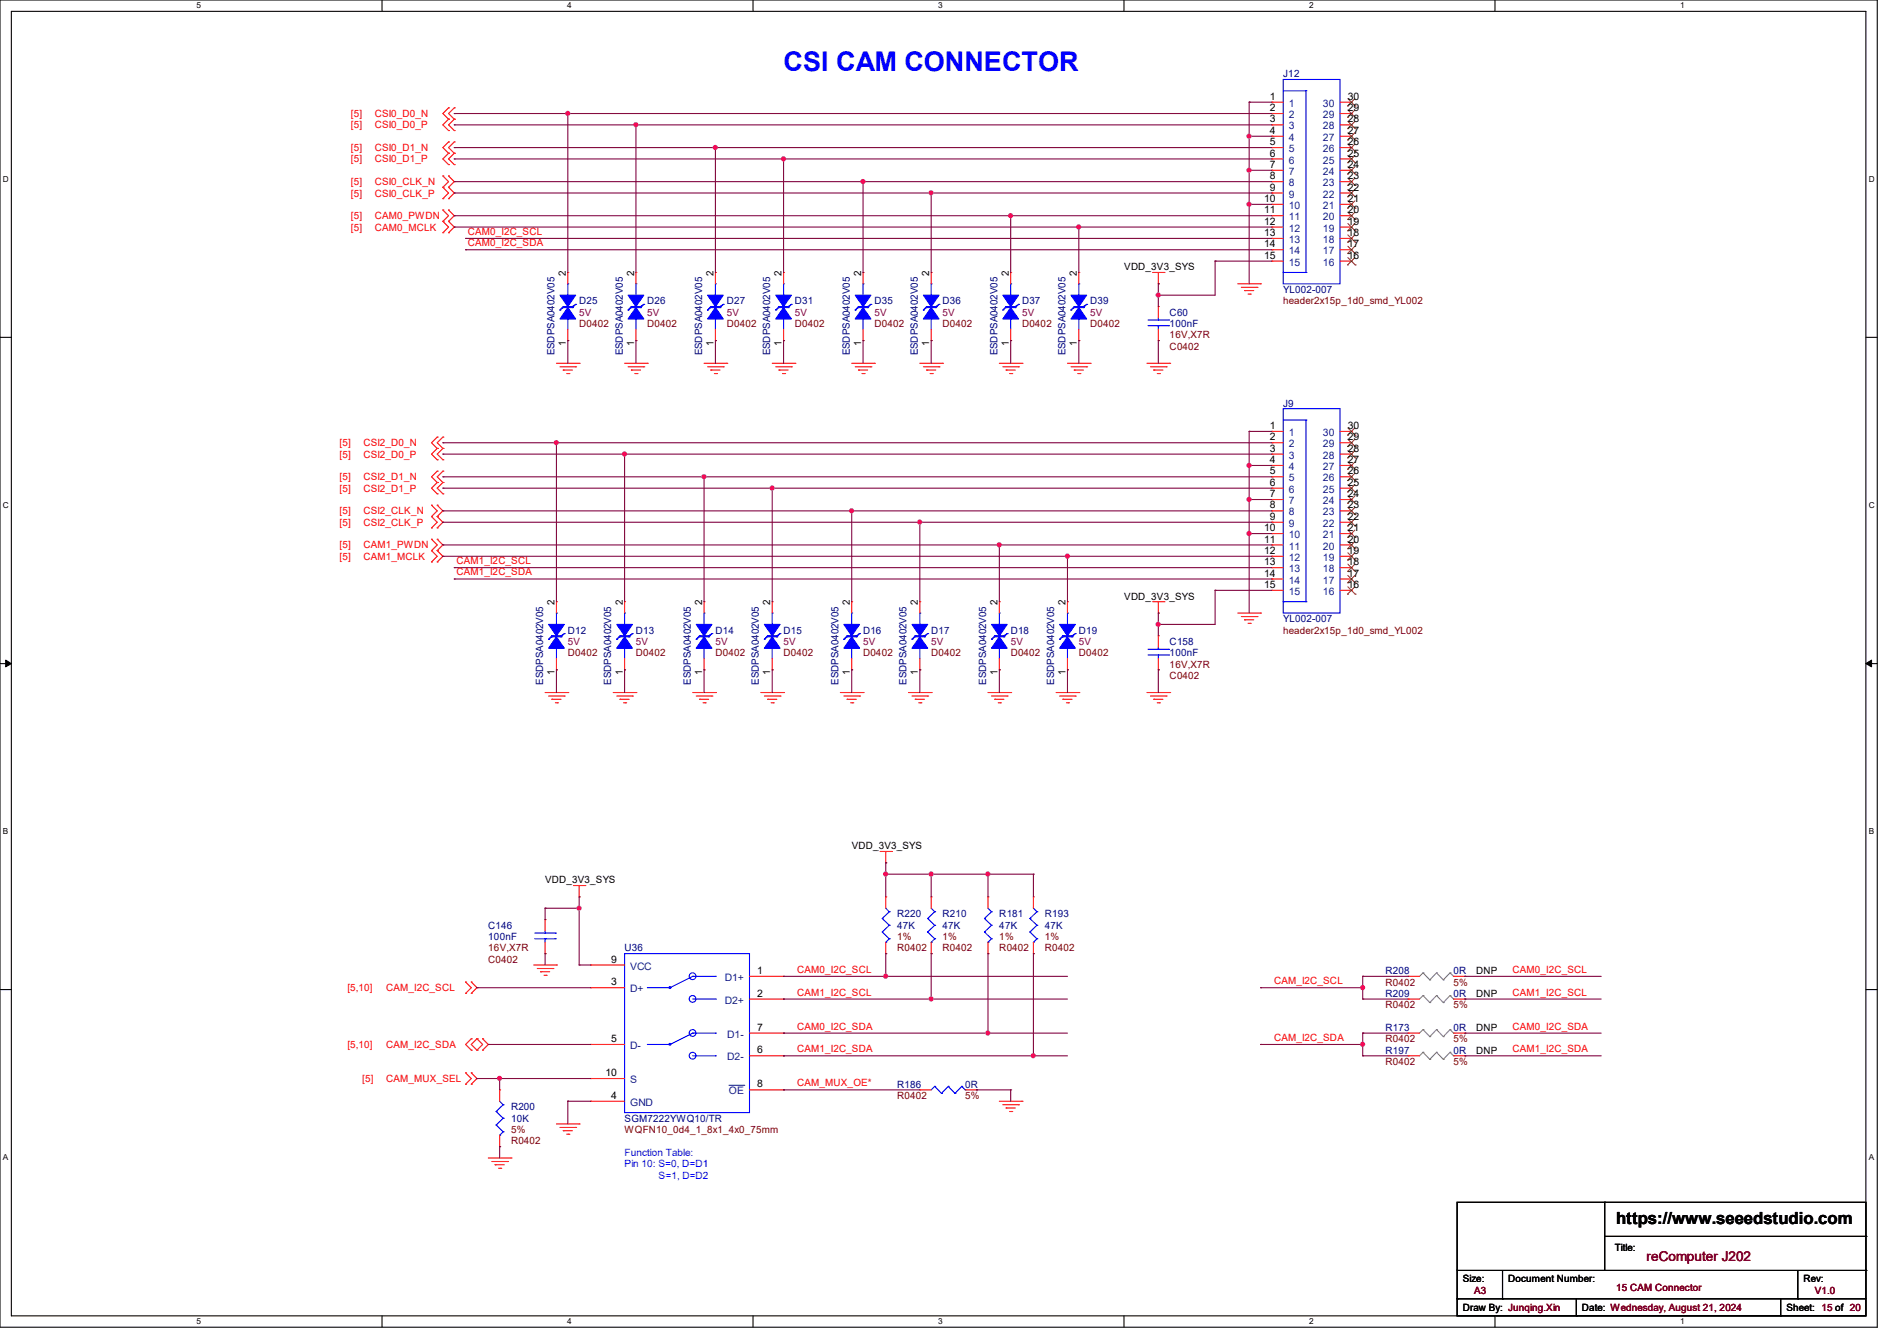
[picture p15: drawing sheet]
<svg xmlns="http://www.w3.org/2000/svg" width="297mm" height="210mm" viewBox="0 0 297 210" stroke-linecap="round" stroke-linejoin="round" font-family="sans-serif">
<defs><g id="words">
<text font-size="4.2" fill="#00f" x="122.7" y="11">CSI CAM CONNECTOR</text>
<text font-size="2.6" x="253" y="191.8">https://www.seeedstudio.com</text>
<text font-size="2.1" fill="#800000" x="257.8" y="197.5">reComputer J202</text>
<g font-size="1.6">
<text x="198.8" y="15.6">1</text>
<text x="198.8" y="17.4">2</text>
<text x="211" y="15.6">30</text>
<text x="211" y="17.4">29</text>
<text x="198.8" y="19.2">3</text>
<text x="198.8" y="21">4</text>
<text x="198.8" y="22.7">5</text>
<text x="211" y="19.2">28</text>
<text x="211" y="21">27</text>
<text x="211" y="22.7">26</text>
<text x="198.8" y="24.5">6</text>
<text x="198.8" y="26.3">7</text>
<text x="198.8" y="28.1">8</text>
<text x="198.8" y="29.8">9</text>
<text x="211" y="24.5">25</text>
<text x="211" y="26.3">24</text>
<text x="211" y="28.1">23</text>
<text x="211" y="29.8">22</text>
<text x="197.9" y="31.6">10</text>
<text x="197.9" y="33.4">11</text>
<text x="197.9" y="35.2">12</text>
<text x="211" y="31.6">21</text>
<text x="211" y="33.4">20</text>
<text x="211" y="35.2">19</text>
<text x="197.9" y="37">13</text>
<text x="197.9" y="38.7">14</text>
<text x="197.9" y="40.5">15</text>
<text x="211" y="37">18</text>
<text x="211" y="38.7">17</text>
<text x="211" y="40.5">16</text>
<text x="88.6" y="43.2" transform="rotate(-90 88.6 43.2)">2</text>
<text x="99.3" y="43.2" transform="rotate(-90 99.3 43.2)">2</text>
<text x="111.7" y="43.2" transform="rotate(-90 111.7 43.2)">2</text>
<text x="122.4" y="43.2" transform="rotate(-90 122.4 43.2)">2</text>
<text x="134.8" y="43.2" transform="rotate(-90 134.8 43.2)">2</text>
<text x="145.5" y="43.2" transform="rotate(-90 145.5 43.2)">2</text>
<text x="157.9" y="43.2" transform="rotate(-90 157.9 43.2)">2</text>
<text x="168.6" y="43.2" transform="rotate(-90 168.6 43.2)">2</text>
<text x="176" y="42.3">VDD_3V3_SYS</text>
<text x="88.6" y="54.2" transform="rotate(-90 88.6 54.2)">1</text>
<text x="99.3" y="54.2" transform="rotate(-90 99.3 54.2)">1</text>
<text x="111.7" y="54.2" transform="rotate(-90 111.7 54.2)">1</text>
<text x="122.4" y="54.2" transform="rotate(-90 122.4 54.2)">1</text>
<text x="134.8" y="54.2" transform="rotate(-90 134.8 54.2)">1</text>
<text x="145.5" y="54.2" transform="rotate(-90 145.5 54.2)">1</text>
<text x="157.9" y="54.2" transform="rotate(-90 157.9 54.2)">1</text>
<text x="168.6" y="54.2" transform="rotate(-90 168.6 54.2)">1</text>
<text x="198.8" y="67.2">1</text>
<text x="198.8" y="69">2</text>
<text x="198.8" y="70.7">3</text>
<text x="211" y="67.2">30</text>
<text x="211" y="69">29</text>
<text x="211" y="70.7">28</text>
<text x="198.8" y="72.5">4</text>
<text x="198.8" y="74.3">5</text>
<text x="198.8" y="76.1">6</text>
<text x="198.8" y="77.9">7</text>
<text x="211" y="72.5">27</text>
<text x="211" y="74.3">26</text>
<text x="211" y="76.1">25</text>
<text x="211" y="77.9">24</text>
<text x="197.9" y="83.2">10</text>
<text x="198.8" y="79.6">8</text>
<text x="198.8" y="81.4">9</text>
<text x="211" y="79.6">23</text>
<text x="211" y="81.4">22</text>
<text x="211" y="83.2">21</text>
<text x="197.9" y="85">11</text>
<text x="197.9" y="86.7">12</text>
<text x="197.9" y="88.5">13</text>
<text x="211" y="85">20</text>
<text x="211" y="86.7">19</text>
<text x="211" y="88.5">18</text>
<text x="86.8" y="94.8" transform="rotate(-90 86.8 94.8)">2</text>
<text x="97.5" y="94.8" transform="rotate(-90 97.5 94.8)">2</text>
<text x="109.9" y="94.8" transform="rotate(-90 109.9 94.8)">2</text>
<text x="120.6" y="94.8" transform="rotate(-90 120.6 94.8)">2</text>
<text x="133.1" y="94.8" transform="rotate(-90 133.1 94.8)">2</text>
<text x="143.7" y="94.8" transform="rotate(-90 143.7 94.8)">2</text>
<text x="156.2" y="94.8" transform="rotate(-90 156.2 94.8)">2</text>
<text x="166.8" y="94.8" transform="rotate(-90 166.8 94.8)">2</text>
<text x="176" y="93.9">VDD_3V3_SYS</text>
<text x="197.9" y="90.3">14</text>
<text x="197.9" y="92.1">15</text>
<text x="211" y="90.3">17</text>
<text x="211" y="92.1">16</text>
<text x="86.8" y="105.8" transform="rotate(-90 86.8 105.8)">1</text>
<text x="97.5" y="105.8" transform="rotate(-90 97.5 105.8)">1</text>
<text x="109.9" y="105.8" transform="rotate(-90 109.9 105.8)">1</text>
<text x="120.6" y="105.8" transform="rotate(-90 120.6 105.8)">1</text>
<text x="133.1" y="105.8" transform="rotate(-90 133.1 105.8)">1</text>
<text x="143.7" y="105.8" transform="rotate(-90 143.7 105.8)">1</text>
<text x="156.2" y="105.8" transform="rotate(-90 156.2 105.8)">1</text>
<text x="166.8" y="105.8" transform="rotate(-90 166.8 105.8)">1</text>
<text x="133.3" y="133">VDD_3V3_SYS</text>
<text x="85.3" y="138.3">VDD_3V3_SYS</text>
<text x="95.7" y="154.3">3</text>
<text x="95.7" y="150.8">9</text>
<text x="118.6" y="152.5">1</text>
<text x="231.1" y="152.6">DNP</text>
<text x="118.6" y="161.4">7</text>
<text x="118.6" y="156.1">2</text>
<text x="231.1" y="161.5">DNP</text>
<text x="231.1" y="156.1">DNP</text>
<text x="95.7" y="163.2">5</text>
<text x="118.6" y="165">6</text>
<text x="231.1" y="165">DNP</text>
<text x="94.8" y="168.5">10</text>
<text x="95.7" y="172.1">4</text>
<text x="118.6" y="170.3">8</text>
<text x="252.8" y="196">Title:</text>
<text x="229" y="200.7">Size:</text>
<text x="236.1" y="200.7">Document Number:</text>
<text x="282.4" y="200.7">Rev:</text>
<text x="229" y="205.4">Draw By: Junqing.Xin</text>
<text x="247.7" y="205.4">Date: Wednesday, August 21, 2024</text>
<text x="279.7" y="205.4">Sheet: 15 of 20</text>
</g>
<g font-size="1.6" fill="#000080">
<text x="200.9" y="12.1">J12</text>
<text x="90.7" y="47.7">D25</text>
<text x="101.3" y="47.7">D26</text>
<text x="113.8" y="47.7">D27</text>
<text x="124.5" y="47.7">D31</text>
<text x="136.9" y="47.7">D35</text>
<text x="147.6" y="47.7">D36</text>
<text x="160" y="47.7">D37</text>
<text x="170.7" y="47.7">D39</text>
<text x="200.9" y="45.9">YL002-007</text>
<text x="183.1" y="49.4">C60</text>
<text x="183.1" y="51.2">100nF</text>
<text x="86.8" y="55.7" transform="rotate(-90 86.8 55.7)">ESDPSA0402V05</text>
<text x="97.5" y="55.7" transform="rotate(-90 97.5 55.7)">ESDPSA0402V05</text>
<text x="109.9" y="55.7" transform="rotate(-90 109.9 55.7)">ESDPSA0402V05</text>
<text x="120.6" y="55.7" transform="rotate(-90 120.6 55.7)">ESDPSA0402V05</text>
<text x="133.1" y="55.7" transform="rotate(-90 133.1 55.7)">ESDPSA0402V05</text>
<text x="143.7" y="55.7" transform="rotate(-90 143.7 55.7)">ESDPSA0402V05</text>
<text x="156.2" y="55.7" transform="rotate(-90 156.2 55.7)">ESDPSA0402V05</text>
<text x="166.8" y="55.7" transform="rotate(-90 166.8 55.7)">ESDPSA0402V05</text>
<text x="200.9" y="63.7">J9</text>
<text x="88.9" y="99.2">D12</text>
<text x="99.6" y="99.2">D13</text>
<text x="112" y="99.2">D14</text>
<text x="122.7" y="99.2">D15</text>
<text x="135.1" y="99.2">D16</text>
<text x="145.8" y="99.2">D17</text>
<text x="158.2" y="99.2">D18</text>
<text x="168.9" y="99.2">D19</text>
<text x="183.1" y="101">C158</text>
<text x="200.9" y="97.4">YL002-007</text>
<text x="85" y="107.2" transform="rotate(-90 85 107.2)">ESDPSA0402V05</text>
<text x="95.7" y="107.2" transform="rotate(-90 95.7 107.2)">ESDPSA0402V05</text>
<text x="108.2" y="107.2" transform="rotate(-90 108.2 107.2)">ESDPSA0402V05</text>
<text x="118.8" y="107.2" transform="rotate(-90 118.8 107.2)">ESDPSA0402V05</text>
<text x="131.3" y="107.2" transform="rotate(-90 131.3 107.2)">ESDPSA0402V05</text>
<text x="141.9" y="107.2" transform="rotate(-90 141.9 107.2)">ESDPSA0402V05</text>
<text x="154.4" y="107.2" transform="rotate(-90 154.4 107.2)">ESDPSA0402V05</text>
<text x="165.1" y="107.2" transform="rotate(-90 165.1 107.2)">ESDPSA0402V05</text>
<text x="183.1" y="102.8">100nF</text>
<text x="140.5" y="143.7">R220</text>
<text x="147.6" y="143.7">R210</text>
<text x="156.5" y="143.7">R181</text>
<text x="163.6" y="143.7">R193</text>
<text x="76.5" y="145.5">C146</text>
<text x="76.5" y="147.2">100nF</text>
<text x="97.8" y="149">U36</text>
<text x="140.5" y="145.5">47K</text>
<text x="147.6" y="145.5">47K</text>
<text x="156.5" y="145.5">47K</text>
<text x="163.6" y="145.5">47K</text>
<text x="216.9" y="152.6">R208</text>
<text x="227.6" y="152.6">0R</text>
<text x="216.9" y="161.5">R173</text>
<text x="216.9" y="156.1">R209</text>
<text x="227.6" y="161.5">0R</text>
<text x="227.6" y="156.1">0R</text>
<text x="216.9" y="165">R197</text>
<text x="227.6" y="165">0R</text>
<text x="80" y="173.9">R200</text>
<text x="140.5" y="170.3">R186</text>
<text x="151.1" y="170.3">0R</text>
<text x="80" y="175.7">10K</text>
<text x="97.8" y="175.7">SGM7222YWQ10/TR</text>
</g>
<g font-size="1.6" fill="#004080">
<text x="201.8" y="16.7">1</text>
<text x="207.1" y="16.7">30</text>
<text x="201.8" y="18.5">2</text>
<text x="201.8" y="20.3">3</text>
<text x="201.8" y="22.1">4</text>
<text x="201.8" y="23.8">5</text>
<text x="207.1" y="18.5">29</text>
<text x="207.1" y="20.3">28</text>
<text x="207.1" y="22.1">27</text>
<text x="207.1" y="23.8">26</text>
<text x="201.8" y="25.6">6</text>
<text x="201.8" y="27.4">7</text>
<text x="201.8" y="29.2">8</text>
<text x="207.1" y="25.6">25</text>
<text x="207.1" y="27.4">24</text>
<text x="207.1" y="29.2">23</text>
<text x="201.8" y="30.9">9</text>
<text x="201.8" y="32.7">10</text>
<text x="201.8" y="34.5">11</text>
<text x="207.1" y="30.9">22</text>
<text x="207.1" y="32.7">21</text>
<text x="207.1" y="34.5">20</text>
<text x="201.8" y="36.3">12</text>
<text x="201.8" y="38.1">13</text>
<text x="201.8" y="39.8">14</text>
<text x="201.8" y="41.6">15</text>
<text x="207.1" y="36.3">19</text>
<text x="207.1" y="38.1">18</text>
<text x="207.1" y="39.8">17</text>
<text x="207.1" y="41.6">16</text>
<text x="201.8" y="68.3">1</text>
<text x="201.8" y="70.1">2</text>
<text x="201.8" y="71.8">3</text>
<text x="207.1" y="68.3">30</text>
<text x="207.1" y="70.1">29</text>
<text x="207.1" y="71.8">28</text>
<text x="201.8" y="73.6">4</text>
<text x="201.8" y="75.4">5</text>
<text x="201.8" y="77.2">6</text>
<text x="207.1" y="73.6">27</text>
<text x="207.1" y="75.4">26</text>
<text x="207.1" y="77.2">25</text>
<text x="201.8" y="79">7</text>
<text x="201.8" y="80.7">8</text>
<text x="201.8" y="82.5">9</text>
<text x="207.1" y="79">24</text>
<text x="207.1" y="80.7">23</text>
<text x="207.1" y="82.5">22</text>
<text x="201.8" y="84.3">10</text>
<text x="201.8" y="86.1">11</text>
<text x="201.8" y="87.8">12</text>
<text x="201.8" y="89.6">13</text>
<text x="207.1" y="84.3">21</text>
<text x="207.1" y="86.1">20</text>
<text x="207.1" y="87.8">19</text>
<text x="207.1" y="89.6">18</text>
<text x="201.8" y="91.4">14</text>
<text x="201.8" y="93.2">15</text>
<text x="207.1" y="91.4">17</text>
<text x="207.1" y="93.2">16</text>
<text x="98.7" y="155.4">D+</text>
<text x="98.7" y="151.9">VCC</text>
<text x="113.5" y="153.6">D1+</text>
<text x="113.5" y="157.2">D2+</text>
<text x="98.7" y="164.3">D-</text>
<text x="113.9" y="166.1">D2-</text>
<text x="113.9" y="162.5">D1-</text>
<text x="98.7" y="173.2">GND</text>
<text x="98.7" y="169.6">S</text>
<text x="114.1" y="171.4">OE</text>
</g>
<g font-size="1.6" fill="#f00">
<text x="54.9" y="18.3">[5]</text>
<text x="54.9" y="20.1">[5]</text>
<text x="54.9" y="23.7">[5]</text>
<text x="58.7" y="18.3">CSI0_D0_N</text>
<text x="58.7" y="20.1">CSI0_D0_P</text>
<text x="58.7" y="23.7">CSI0_D1_N</text>
<text x="54.9" y="25.4">[5]</text>
<text x="54.9" y="29">[5]</text>
<text x="58.7" y="25.4">CSI0_D1_P</text>
<text x="58.7" y="29">CSI0_CLK_N</text>
<text x="54.9" y="30.8">[5]</text>
<text x="54.9" y="34.3">[5]</text>
<text x="58.7" y="30.8">CSI0_CLK_P</text>
<text x="58.7" y="34.3">CAM0_PWDN</text>
<text x="54.9" y="36.1">[5]</text>
<text x="58.7" y="36.1">CAM0_MCLK</text>
<text x="73.2" y="38.6">CAM0_I2C_SDA</text>
<text x="73.2" y="36.8">CAM0_I2C_SCL</text>
<text x="53.2" y="69.9">[5]</text>
<text x="53.2" y="71.7">[5]</text>
<text x="56.9" y="69.9">CSI2_D0_N</text>
<text x="56.9" y="71.7">CSI2_D0_P</text>
<text x="53.2" y="75.2">[5]</text>
<text x="53.2" y="77">[5]</text>
<text x="56.9" y="75.2">CSI2_D1_N</text>
<text x="56.9" y="77">CSI2_D1_P</text>
<text x="53.2" y="80.6">[5]</text>
<text x="53.2" y="82.3">[5]</text>
<text x="56.9" y="80.6">CSI2_CLK_N</text>
<text x="56.9" y="82.3">CSI2_CLK_P</text>
<text x="53.2" y="85.9">[5]</text>
<text x="53.2" y="87.7">[5]</text>
<text x="56.9" y="85.9">CAM1_PWDN</text>
<text x="56.9" y="87.7">CAM1_MCLK</text>
<text x="71.5" y="88.3">CAM1_I2C_SCL</text>
<text x="71.5" y="90.1">CAM1_I2C_SDA</text>
<text x="54.4" y="155.2">[5,10]</text>
<text x="60.5" y="155.2">CAM_I2C_SCL</text>
<text x="124.8" y="152.4">CAM0_I2C_SCL</text>
<text x="124.8" y="155.9">CAM1_I2C_SCL</text>
<text x="199.5" y="154.1">CAM_I2C_SCL</text>
<text x="236.8" y="152.4">CAM0_I2C_SCL</text>
<text x="236.8" y="155.9">CAM1_I2C_SCL</text>
<text x="124.8" y="161.2">CAM0_I2C_SDA</text>
<text x="236.8" y="161.2">CAM0_I2C_SDA</text>
<text x="54.4" y="164.1">[5,10]</text>
<text x="60.5" y="164.1">CAM_I2C_SDA</text>
<text x="124.8" y="164.8">CAM1_I2C_SDA</text>
<text x="199.5" y="163">CAM_I2C_SDA</text>
<text x="236.8" y="164.8">CAM1_I2C_SDA</text>
<text x="56.7" y="169.5">[5]</text>
<text x="60.5" y="169.5">CAM_MUX_SEL</text>
<text x="124.8" y="170.1">CAM_MUX_OE*</text>
</g>
<g font-size="1.6" fill="#800000">
<text x="200.9" y="47.7">header2x15p_1d0_smd_YL002</text>
<text x="90.7" y="51.2">D0402</text>
<text x="101.3" y="51.2">D0402</text>
<text x="113.8" y="51.2">D0402</text>
<text x="124.5" y="51.2">D0402</text>
<text x="136.9" y="51.2">D0402</text>
<text x="147.6" y="51.2">D0402</text>
<text x="160" y="51.2">D0402</text>
<text x="170.7" y="51.2">D0402</text>
<text x="183.1" y="53">16V,X7R</text>
<text x="183.1" y="54.8">C0402</text>
<text x="200.9" y="99.2">header2x15p_1d0_smd_YL002</text>
<text x="88.9" y="102.8">D0402</text>
<text x="99.6" y="102.8">D0402</text>
<text x="112" y="102.8">D0402</text>
<text x="122.7" y="102.8">D0402</text>
<text x="135.1" y="102.8">D0402</text>
<text x="145.8" y="102.8">D0402</text>
<text x="158.2" y="102.8">D0402</text>
<text x="168.9" y="102.8">D0402</text>
<text x="183.1" y="106.3">C0402</text>
<text x="183.1" y="104.6">16V,X7R</text>
<text x="76.5" y="149">16V,X7R</text>
<text x="140.5" y="147.2">1%</text>
<text x="140.5" y="149">R0402</text>
<text x="147.6" y="147.2">1%</text>
<text x="147.6" y="149">R0402</text>
<text x="156.5" y="147.2">1%</text>
<text x="156.5" y="149">R0402</text>
<text x="163.6" y="147.2">1%</text>
<text x="163.6" y="149">R0402</text>
<text x="76.5" y="150.8">C0402</text>
<text x="216.9" y="154.3">R0402</text>
<text x="227.6" y="154.3">5%</text>
<text x="216.9" y="157.9">R0402</text>
<text x="227.6" y="157.9">5%</text>
<text x="216.9" y="166.8">R0402</text>
<text x="216.9" y="163.2">R0402</text>
<text x="227.6" y="166.8">5%</text>
<text x="227.6" y="163.2">5%</text>
<text x="140.5" y="172.1">R0402</text>
<text x="151.1" y="172.1">5%</text>
<text x="80" y="177.5">5%</text>
<text x="80" y="179.2">R0402</text>
<text x="97.8" y="177.5">WQFN10_0d4_1_8x1_4x0_75mm</text>
<text x="230.8" y="202.7">A3</text>
<text x="253" y="202.2">15 CAM Connector</text>
<text x="284.1" y="202.7">V1.0</text>
</g>
<g font-size="1.6" fill="#800040">
<text x="90.7" y="49.4">5V</text>
<text x="101.3" y="49.4">5V</text>
<text x="113.8" y="49.4">5V</text>
<text x="124.5" y="49.4">5V</text>
<text x="136.9" y="49.4">5V</text>
<text x="147.6" y="49.4">5V</text>
<text x="160" y="49.4">5V</text>
<text x="170.7" y="49.4">5V</text>
<text x="88.9" y="101">5V</text>
<text x="99.6" y="101">5V</text>
<text x="112" y="101">5V</text>
<text x="122.7" y="101">5V</text>
<text x="135.1" y="101">5V</text>
<text x="145.8" y="101">5V</text>
<text x="158.2" y="101">5V</text>
<text x="168.9" y="101">5V</text>
</g>
<g font-size="1.6" fill="#00f">
<text x="97.8" y="181">Function Table:</text>
<text x="97.8" y="182.8">Pin 10: S=0, D=D1</text>
<text x="103.1" y="184.6">S=1, D=D2</text>
</g>
<g font-size="1.3">
<text x="30.8" y="1.3">5</text>
<text x="88.8" y="1.3">4</text>
<text x="146.9" y="1.3">3</text>
<text x="205" y="1.3">2</text>
<text x="263.1" y="1.3">1</text>
<text x=".5" y="28.4">D</text>
<text x="292.6" y="28.4">D</text>
<text x=".5" y="79.5">C</text>
<text x="292.6" y="79.5">C</text>
<text x=".5" y="130.6">B</text>
<text x="292.6" y="130.6">B</text>
<text x=".5" y="181.7">A</text>
<text x="292.6" y="181.7">A</text>
<text x="30.8" y="207.4">5</text>
<text x="88.8" y="207.4">4</text>
<text x="146.9" y="207.4">3</text>
<text x="205" y="207.4">2</text>
<text x="263.1" y="207.4">1</text>
</g>
</g></defs>
<path d="M0 0h293.9v207.9h-293.9zM1.8 1.8h290.3v204.3h-290.3z" fill="none" stroke="#000" stroke-width=".17"/>
<g fill="#fff">
<path d="M30.8 .2h.7v1.4h-.7z"/>
<path d="M30.8 206.2h.7v1.4h-.7z"/>
</g>
<path d="M59.8 0v1.8M59.8 206.1v1.8" fill="none" stroke="#000" stroke-width=".17"/>
<g fill="#fff">
<path d="M88.8 .2h.7v1.4h-.7z"/>
<path d="M88.8 206.2h.7v1.4h-.7z"/>
</g>
<path d="M117.9 0v1.8M117.9 206.1v1.8" fill="none" stroke="#000" stroke-width=".17"/>
<g fill="#fff">
<path d="M146.9 .2h.7v1.4h-.7z"/>
<path d="M146.9 206.2h.7v1.4h-.7z"/>
</g>
<path d="M176 0v1.8M176 206.1v1.8" fill="none" stroke="#000" stroke-width=".17"/>
<g fill="#fff">
<path d="M205 .2h.7v1.4h-.7z"/>
<path d="M205 206.2h.7v1.4h-.7z"/>
</g>
<path d="M234.1 0v1.8M234.1 206.1v1.8" fill="none" stroke="#000" stroke-width=".17"/>
<g fill="#fff">
<path d="M263.1 .2h.6v1.4h-.6z"/>
<path d="M263.1 206.2h.6v1.4h-.6z"/>
<path d="M.5 27.3h.9v1.4h-.9z"/>
<path d="M292.6 27.3h.9v1.4h-.9z"/>
<path d="M.5 78.4h.9v1.4h-.9z"/>
<path d="M292.6 78.4h.9v1.4h-.9z"/>
</g>
<path d="M0 52.8h1.8M292.1 52.8h1.8" fill="none" stroke="#000" stroke-width=".17"/>
<g fill="#fff">
<path d="M.5 129.5h.8v1.4h-.8z"/>
<path d="M292.6 129.5h.8v1.4h-.8z"/>
</g>
<path d="M0 103.9h1.8M292.1 103.9h1.8" fill="none" stroke="#000" stroke-width=".17"/>
<path d="M.9 103.4l.9 .5-.9 .5zM292.1 103.9l.9-.5v1z" fill="#000" stroke="#000" stroke-width=".16"/>
<g fill="#fff">
<path d="M.5 180.5h.8v1.4h-.8z"/>
<path d="M292.6 180.5h.8v1.4h-.8z"/>
</g>
<g fill="none" stroke="#000" stroke-width=".17">
<path d="M0 155h1.8M292.1 155h1.8M228.1 188.3h64v17.8h-64zM228.1 199h64M235.2 199v4.4M251.2 188.3h.1M251.2 188.3v10.7M251.2 193.6h40.9M281.5 199v4.4M292.1 199h.1M292.1 193.6h.1M228.1 203.4h.1"/>
<path d="M228.1 203.4h64M235.2 203.4h.1M246.8 206.1h.1M246.8 203.4v2.7M278.8 206.1h.1M278.8 203.4v2.7M281.5 203.4h.1"/>
</g>
<g fill="none" stroke="#f00" stroke-width=".17">
<path d="M70.2 16.9h.1M70.2 18.7h.1M70.2 16.9l-.9 .9 .9 .9M70.2 18.7l-.9 .9 .9 .8M71.1 16.9h.1M71.1 18.7h.1M71.1 16.9l-.9 .9 .9 .9M71.1 18.7l-.9 .9 .9 .8M199.1 16h.1M199.1 17.8h.1M199.1 19.6h.1M199.1 16h1.8"/>
<path d="M199.1 17.8h1.8M199.1 19.6h1.8M209.8 16h1.8M209.8 17.8h1.8M209.8 19.6h1.8M211.6 16h.1M211.6 17.8h.1M211.6 19.6h.1M69.3 29.3h.1M69.3 27.6h.1M69.3 31.1h.1M69.3 34.7h.1"/>
<path d="M69.3 32.9h.1M69.3 36.4h.1M69.3 27.6l.9 .8-.9 .9M69.3 29.3l.9 .9-.9 .9M69.3 32.9l.9 .9-.9 .9M69.3 34.7l.9 .9-.9 .8M70.2 20.4h.1M70.2 22.2h.1M70.2 24h.1M70.2 25.8h.1M70.2 27.6h.1M70.2 29.3h.1"/>
<path d="M70.2 31.1h.1M70.2 32.9h.1M70.2 34.7h.1M70.2 36.4h.1M70.2 22.2l-.9 .9 .9 .9M70.2 24l-.9 .9 .9 .9M70.2 27.6l.9 .8-.9 .9M70.2 29.3l.9 .9-.9 .9M70.2 32.9l.9 .9-.9 .9M70.2 34.7l.9 .9-.9 .8M71.1 20.4h.1M71.1 22.2h.1"/>
<path d="M71.1 24h.1M71.1 25.8h.1M71.1 22.2l-.9 .9 .9 .9M71.1 24l-.9 .9 .9 .9M199.1 21.3h.1M199.1 23.1h.1M199.1 24.9h.1M199.1 26.7h.1M199.1 28.4h.1M199.1 30.2h.1M199.1 32h.1M199.1 33.8h.1"/>
<path d="M199.1 35.6h.1M199.1 37.3h.1M199.1 39.1h.1M199.1 21.3h1.8M199.1 23.1h1.8M199.1 24.9h1.8M199.1 26.7h1.8M199.1 28.4h1.8M199.1 30.2h1.8M199.1 32h1.8M199.1 33.8h1.8M199.1 35.6h1.8"/>
<path d="M199.1 37.3h1.8M199.1 39.1h1.8M209.8 21.3h1.8M209.8 23.1h1.8M209.8 24.9h1.8M209.8 26.7h1.8M209.8 28.4h1.8M209.8 30.2h1.8M209.8 32h1.8M209.8 33.8h1.8M209.8 35.6h1.8M209.8 37.3h1.8"/>
<path d="M209.8 39.1h1.8M211.6 21.3h.1M211.6 23.1h.1M211.6 24.9h.1M211.6 26.7h.1M211.6 28.4h.1M211.6 30.2h.1M211.6 32h.1M211.6 33.8h.1M211.6 35.6h.1M211.6 37.3h.1M211.6 39.1h.1"/>
<path d="M87.1 56.9h3.6M87.7 57.4h2.4M88.2 58h.1M88.2 58h1.4M88.7 58.5h.4M88.9 42.7h.1M88.9 53.3h.1M88.9 42.7v1.7M88.9 51.6v1.7M89.1 58.5h.1M90.1 57.4h.1M90.7 56.9h.1"/>
<path d="M97.8 56.9h3.5M98.3 57.4h2.5M98.8 58h.1M98.8 58h1.5M99.4 58.5h.3M99.6 42.7h.1M99.6 53.3h.1M99.6 42.7v1.7M99.6 51.6v1.7M99.7 58.5h.1M100.8 57.4h.1M101.3 56.9h.1"/>
<path d="M110.2 56.9h3.6M110.8 57.4h2.4M111.3 58h.1M111.3 58h1.4M111.8 58.5h.4M112 42.7h.1M112 53.3h.1M112 42.7v1.7M112 51.6v1.7M112.2 58.5h.1M113.2 57.4h.1M113.8 56.9h.1"/>
<path d="M120.9 56.9h3.6M121.5 57.4h2.4M122 58h.1M122 58h1.4M122.5 58.5h.4M122.7 42.7h.1M122.7 53.3h.1M122.7 42.7v1.7M122.7 51.6v1.7M122.9 58.5h.1M123.9 57.4h.1M124.5 56.9h.1"/>
<path d="M133.3 56.9h3.6M133.9 57.4h2.5M134.4 58h.1M134.4 58h1.4M135 58.5h.3M135.1 42.7h.1M135.1 53.3h.1M135.1 42.7v1.7M135.1 51.6v1.7M135.3 58.5h.1M136.4 57.4h.1M136.9 56.9h.1"/>
<path d="M144 56.9h3.6M144.6 57.4h2.4M145.1 58h.1M145.1 58h1.4M145.6 58.5h.4M145.8 42.7h.1M145.8 53.3h.1M145.8 42.7v1.7M145.8 51.6v1.7M146 58.5h.1M147 57.4h.1M147.6 56.9h.1"/>
<path d="M156.5 56.9h3.5M157 57.4h2.5M157.5 58h.1M157.5 58h1.5M158.1 58.5h.3M158.2 42.7h.1M158.2 53.3h.1M158.2 42.7v1.7M158.2 51.6v1.7M158.4 58.5h.1M159.5 57.4h.1M160 56.9h.1"/>
<path d="M167.1 56.9h3.6M167.7 57.4h2.4M168.2 58h.1M168.2 58h1.4M168.7 58.5h.4M168.9 42.7h.1M168.9 53.3h.1M168.9 42.7v1.7M168.9 51.6v1.7M169.1 58.5h.1M170.1 57.4h.1M170.7 56.9h.1"/>
<path d="M179.6 56.9h3.5M180.1 57.4h2.5M180.5 42.7h1.7M180.6 58h.1M180.6 58h1.5M181.2 58.5h.3M181.4 44.4h.1M181.4 48h.1M181.4 53.3h.1M181.4 42.7v1.7M181.4 48v1.8M181.4 51.6v1.7"/>
<path d="M181.5 58.5h.1M182.2 42.7h.1M182.6 57.4h.1M183.1 56.9h.1M193.8 44.4h3.6M194.4 45h2.4M194.9 45.5h.1M194.9 45.5h1.4M195.4 46.1h.3M195.7 46.1h.1M196.8 45h.1M197.4 44.4h.1"/>
<path d="M199.1 40.9h.1M199.1 40.9h1.8M209.8 40.9h1.8M211.6 40.9h.1M67.6 79.1h.1M67.6 79.1l.9 .9-.9 .9M68.5 68.5h.1M68.5 70.2h.1M68.5 72h.1M68.5 73.8h.1M68.5 75.6h.1M68.5 77.3h.1"/>
<path d="M68.5 79.1h.1M68.5 68.5l-.9 .8 .9 .9M68.5 70.2l-.9 .9 .9 .9M68.5 73.8l-.9 .9 .9 .9M68.5 75.6l-.9 .9 .9 .8M68.5 79.1l.8 .9-.8 .9M69.3 68.5h.1M69.3 70.2h.1M69.3 72h.1M69.3 73.8h.1M69.3 75.6h.1M69.3 77.3h.1"/>
<path d="M69.3 68.5l-.8 .8 .8 .9M69.3 70.2l-.8 .9 .8 .9M69.3 73.8l-.8 .9 .8 .9M69.3 75.6l-.8 .9 .8 .8M199.1 67.6h.1M199.1 69.3h.1M199.1 71.1h.1M199.1 72.9h.1M199.1 74.7h.1M199.1 76.5h.1M199.1 78.2h.1M199.1 67.6h1.8"/>
<path d="M199.1 69.3h1.8M199.1 71.1h1.8M199.1 72.9h1.8M199.1 74.7h1.8M199.1 76.5h1.8M199.1 78.2h1.8M209.8 67.6h1.8M209.8 69.3h1.8M209.8 71.1h1.8M209.8 72.9h1.8M209.8 74.7h1.8M209.8 76.5h1.8"/>
<path d="M209.8 78.2h1.8M211.6 67.6h.1M211.6 69.3h.1M211.6 71.1h.1M211.6 72.9h.1M211.6 74.7h.1M211.6 76.5h.1M211.6 78.2h.1M67.6 80.9h.1M67.6 82.7h.1M67.6 86.2h.1M67.6 84.5h.1"/>
<path d="M67.6 88h.1M67.6 80.9l.9 .9-.9 .9M67.6 84.5l.9 .8-.9 .9M67.6 86.2l.9 .9-.9 .9M68.5 80.9h.1M68.5 82.7h.1M68.5 84.5h.1M68.5 86.2h.1M68.5 88h.1M68.5 80.9l.8 .9-.8 .9M68.5 84.5l.8 .8-.8 .9M68.5 86.2l.8 .9-.8 .9"/>
<path d="M87.1 94.2h.1M87.1 94.2v1.8M97.8 94.2h.1M97.8 94.2v1.8M110.2 94.2h.1M110.2 94.2v1.8M120.9 94.2h.1M120.9 94.2v1.8M133.3 94.2h.1M133.3 94.2v1.8M144 94.2h.1M144 94.2v1.8"/>
<path d="M156.5 94.2h.1M156.5 94.2v1.8M167.1 94.2h.1M167.1 94.2v1.8M180.5 94.2h1.7M181.4 96h.1M181.4 99.6h.1M181.4 94.2v1.8M181.4 99.6v1.7M182.2 94.2h.1M193.8 96h3.6M194.4 96.6h2.4"/>
<path d="M194.9 97.1h.1M194.9 97.1h1.4M195.4 97.6h.3M195.7 97.6h.1M196.8 96.6h.1M197.4 96h.1M199.1 80h.1M199.1 81.8h.1M199.1 83.6h.1M199.1 85.3h.1M199.1 87.1h.1M199.1 88.9h.1"/>
<path d="M199.1 90.7h.1M199.1 92.5h.1M199.1 80h1.8M199.1 81.8h1.8M199.1 83.6h1.8M199.1 85.3h1.8M199.1 87.1h1.8M199.1 88.9h1.8M199.1 90.7h1.8M199.1 92.5h1.8M209.8 80h1.8M209.8 81.8h1.8"/>
<path d="M209.8 83.6h1.8M209.8 85.3h1.8M209.8 87.1h1.8M209.8 88.9h1.8M209.8 90.7h1.8M209.8 92.5h1.8M211.6 80h.1M211.6 81.8h.1M211.6 83.6h.1M211.6 85.3h.1M211.6 87.1h.1M211.6 88.9h.1"/>
<path d="M211.6 90.7h.1M211.6 92.5h.1M85.3 108.5h3.6M85.9 109h2.4M86.4 109.5h.1M86.4 109.5h1.4M87 110.1h.3M87.1 104.9h.1M87.1 103.1v1.8M87.3 110.1h.1M88.3 109h.1M88.9 108.5h.1"/>
<path d="M96 108.5h3.6M96.6 109h2.4M97.1 109.5h.1M97.1 109.5h1.4M97.6 110.1h.4M97.8 104.9h.1M97.8 103.1v1.8M98 110.1h.1M99 109h.1M99.6 108.5h.1M108.5 108.5h3.5M109 109h2.5"/>
<path d="M109.5 109.5h.1M109.5 109.5h1.5M110.1 110.1h.3M110.2 104.9h.1M110.2 103.1v1.8M110.4 110.1h.1M111.5 109h.1M112 108.5h.1M119.1 108.5h3.6M119.7 109h2.4M120.2 109.5h.1M120.2 109.5h1.4"/>
<path d="M120.7 110.1h.4M120.9 104.9h.1M120.9 103.1v1.8M121.1 110.1h.1M122.1 109h.1M122.7 108.5h.1M131.6 108.5h3.5M132.1 109h2.5M132.6 109.5h.1M132.6 109.5h1.5M133.2 110.1h.3M133.3 104.9h.1"/>
<path d="M133.3 103.1v1.8M133.5 110.1h.1M134.6 109h.1M135.1 108.5h.1M142.2 108.5h3.6M142.8 109h2.4M143.3 109.5h.1M143.3 109.5h1.4M143.8 110.1h.4M144 104.9h.1M144 103.1v1.8M144.2 110.1h.1"/>
<path d="M145.2 109h.1M145.8 108.5h.1M154.7 108.5h3.5M155.2 109h2.5M155.7 109.5h.1M155.7 109.5h1.5M156.3 110.1h.3M156.5 104.9h.1M156.5 103.1v1.8M156.6 110.1h.1M157.7 109h.1M158.2 108.5h.1"/>
<path d="M165.4 108.5h3.5M165.9 109h2.5M166.4 109.5h.1M166.4 109.5h1.5M167 110.1h.3M167.1 104.9h.1M167.1 103.1v1.8M167.3 110.1h.1M168.4 109h.1M168.9 108.5h.1M179.6 108.5h3.5M180.1 109h2.5"/>
<path d="M180.6 109.5h.1M180.6 109.5h1.5M181.2 110.1h.3M181.4 104.9h.1M181.4 103.1v1.8M181.5 110.1h.1M182.6 109h.1M183.1 108.5h.1M89.8 138.7h1.8M90.7 138.7v1.8M91.6 138.7h.1M137.8 133.3h1.8"/>
<path d="M138.7 135.1h.1M138.7 133.3v1.8M139.6 133.3h.1M72.9 155.6h.1M72.9 153.8h.1M72.9 153.8l.9 .9-.9 .9M73.8 153.8h.1M73.8 155.6h.1M73.8 153.8l.9 .9-.9 .9M83.6 151.1h3.5M84.1 151.7h2.5M84.6 152.2h.1"/>
<path d="M84.6 152.2h1.5M85.2 152.7h.3M85.3 144h.1M85.3 149.4h.1M85.3 144v1.8M85.3 147.6v1.8M85.5 152.7h.1M86.6 151.7h.1M87.1 151.1h.1M90.7 140.5h.1M92.5 154.7h.1M92.5 151.1h.1"/>
<path d="M92.5 151.1h5.3M92.5 154.7h5.3M117.3 152.9h5.4M117.3 156.5h5.4M122.7 152.9h.1M122.7 156.5h.1M138.7 140.5h.1M138.7 149.4h.1M138.7 140.5v1.7M138.7 147.6v1.8M145.8 140.5h.1M145.8 149.4h.1"/>
<path d="M145.8 140.5v1.7M145.8 147.6v1.8M154.7 140.5h.1M154.7 149.4h.1M154.7 140.5v1.7M154.7 147.6v1.8M161.8 140.5h.1M161.8 149.4h.1M161.8 140.5v1.7M161.8 147.6v1.8M220.5 152.9h.1M220.5 156.5h.1"/>
<path d="M220.5 152.9h1.7M220.5 156.5h1.7M227.6 152.9h1.8M227.6 156.5h1.8M229.4 152.9h.1M229.4 156.5h.1M72.9 169.8h.1M72.9 168h.1M72.9 168l.9 .9-.9 .9M73.8 168h.1M73.8 169.8h.1M73.8 162.7h.1"/>
<path d="M73.8 164.5h.1M73.8 168l.9 .9-.9 .9M73.8 162.7l-.9 .9 .9 .9M74.7 164.5h.1M74.7 162.7h.1M74.7 162.7l-.9 .9 .9 .9M74.7 162.7l.9 .9-.9 .9M75.6 162.7h.1M75.6 164.5h.1M75.6 162.7l.9 .9-.9 .9M78.2 170.7h.1M78.2 179.6h.1"/>
<path d="M78.2 170.7v1.8M78.2 177.8v1.8M87.1 176h3.6M87.7 176.6h2.4M88.2 177.1h.1M88.2 177.1h1.4M88.7 177.6h.4M89.1 177.6h.1M90.1 176.6h.1M90.7 176h.1M92.5 163.6h.1M92.5 172.5h.1"/>
<path d="M92.5 168.9h.1M92.5 172.5h5.3M92.5 163.6h5.3M92.5 168.9h5.3M117.3 165.4h5.4M117.3 170.7h5.4M117.3 161.8h5.4M122.7 170.7h.1M122.7 165.4h.1M122.7 161.8h.1M144 170.7h.1M144 170.7h1.8"/>
<path d="M151.1 170.7h1.8M152.9 170.7h.1M156.5 172.5h3.5M157 173h2.5M157.5 173.5h.1M157.5 173.5h1.5M158.1 174.1h.3M158.4 174.1h.1M159.5 173h.1M160 172.5h.1M220.5 165.4h.1M220.5 161.8h.1"/>
<path d="M220.5 165.4h1.7M220.5 161.8h1.7M227.6 165.4h1.8M227.6 161.8h1.8M229.4 165.4h.1M229.4 161.8h.1M76.5 181.4h3.5M77 181.9h2.5M77.5 182.4h.1M77.5 182.4h1.5M78.1 183h.3M78.4 183h.1"/>
<path d="M79.5 181.9h.1M80 181.4h.1"/>
</g>
<g fill="#00f" stroke="#00f" stroke-width=".17">
<path d="M158.2 48.2l1.3 1.8h-2.5z" fill-rule="evenodd"/>
<path d="M157 46.2h2.5l-1.3 1.8z" fill-rule="evenodd"/>
<path d="M97.8 99.7l1.2 1.8h-2.4z" fill-rule="evenodd"/>
<path d="M96.6 97.8h2.4l-1.2 1.8z" fill-rule="evenodd"/>
<path d="M168.9 48.2l1.2 1.8h-2.4z" fill-rule="evenodd"/>
<path d="M167.7 46.2h2.4l-1.2 1.8z" fill-rule="evenodd"/>
<path d="M156.5 99.7l1.2 1.8h-2.5z" fill-rule="evenodd"/>
<path d="M155.2 97.8h2.5l-1.2 1.8z" fill-rule="evenodd"/>
<path d="M110.2 99.7l1.3 1.8h-2.5z" fill-rule="evenodd"/>
<path d="M109 97.8h2.5l-1.3 1.8z" fill-rule="evenodd"/>
<path d="M112 48.2l1.2 1.8h-2.4z" fill-rule="evenodd"/>
<path d="M110.8 46.2h2.4l-1.2 1.8z" fill-rule="evenodd"/>
<path d="M167.1 99.7l1.3 1.8h-2.5z" fill-rule="evenodd"/>
<path d="M165.9 97.8h2.5l-1.3 1.8z" fill-rule="evenodd"/>
<path d="M120.9 99.7l1.2 1.8h-2.4z" fill-rule="evenodd"/>
<path d="M119.7 97.8h2.4l-1.2 1.8z" fill-rule="evenodd"/>
<path d="M135.1 48.2l1.3 1.8h-2.5z" fill-rule="evenodd"/>
<path d="M133.9 46.2h2.5l-1.3 1.8z" fill-rule="evenodd"/>
<path d="M88.9 48.2l1.2 1.8h-2.4z" fill-rule="evenodd"/>
<path d="M87.7 46.2h2.4l-1.2 1.8z" fill-rule="evenodd"/>
<path d="M122.7 48.2l1.2 1.8h-2.4z" fill-rule="evenodd"/>
<path d="M121.5 46.2h2.4l-1.2 1.8z" fill-rule="evenodd"/>
<path d="M133.3 99.7l1.3 1.8h-2.5z" fill-rule="evenodd"/>
<path d="M132.1 97.8h2.5l-1.3 1.8z" fill-rule="evenodd"/>
<path d="M145.8 48.2l1.2 1.8h-2.4z" fill-rule="evenodd"/>
<path d="M144.6 46.2h2.4l-1.2 1.8z" fill-rule="evenodd"/>
<path d="M99.6 48.2l1.2 1.8h-2.5z" fill-rule="evenodd"/>
<path d="M98.3 46.2h2.5l-1.2 1.8z" fill-rule="evenodd"/>
<path d="M144 99.7l1.2 1.8h-2.4z" fill-rule="evenodd"/>
<path d="M142.8 97.8h2.4l-1.2 1.8z" fill-rule="evenodd"/>
<path d="M87.1 99.7l1.2 1.8h-2.4z" fill-rule="evenodd"/>
<path d="M85.9 97.8h2.4l-1.2 1.8z" fill-rule="evenodd"/>
</g>
<g fill="none" stroke="#00f" stroke-width=".17">
<path d="M200.9 12.4h8.9v32h-8.9zM200.9 14.2h3.6M204.5 14.2h.1M204.5 14.2v28.5M87.7 48.6h.1M88.2 48h.1M88.2 48h1.4M88.2 48l-.5 .6M88.9 44.4h.1M88.9 50h.1M88.9 44.4v1.8M88.9 50v1.6"/>
<path d="M89.6 48h.1M89.6 48.2h.1M89.6 48.2h-1.4l-.5 .4M90.1 47.7h.1M90.1 47.7l-.5 .3M90.1 47.7l-.5 .5M98.3 48.6h.1M98.8 48h.1M98.8 48h1.5M98.8 48l-.5 .6M99.6 44.4h.1M99.6 50h.1"/>
<path d="M99.6 44.4v1.8M99.6 50v1.6M100.3 48h.1M100.3 48.2h.1M100.3 48.2h-1.5l-.5 .4M100.8 47.7h.1M100.8 47.7l-.5 .3M100.8 47.7l-.5 .5M110.8 48.6h.1M111.3 48h.1M111.3 48h1.4M111.3 48l-.5 .6"/>
<path d="M112 44.4h.1M112 50h.1M112 44.4v1.8M112 50v1.6M112.7 48h.1M112.7 48.2h.1M112.7 48.2h-1.4l-.5 .4M113.2 47.7h.1M113.2 47.7l-.5 .3M113.2 47.7l-.5 .5M121.5 48.6h.1M122 48h.1"/>
<path d="M122 48h1.4M122 48l-.5 .6M122.7 44.4h.1M122.7 50h.1M122.7 44.4v1.8M122.7 50v1.6M123.4 48h.1M123.4 48.2h.1M123.4 48.2h-1.4l-.5 .4M123.9 47.7h.1M123.9 47.7l-.5 .3M123.9 47.7l-.5 .5"/>
<path d="M133.9 48.6h.1M134.4 48h.1M134.4 48h1.4M134.4 48l-.5 .6M135.1 44.4h.1M135.1 50h.1M135.1 44.4v1.8M135.1 50v1.6M135.8 48h.1M135.8 48.2h.1M135.8 48.2h-1.4l-.5 .4M136.4 47.7h.1"/>
<path d="M136.4 47.7l-.6 .3M136.4 47.7l-.6 .5M144.6 48.6h.1M145.1 48h.1M145.1 48h1.4M145.1 48l-.5 .6M145.8 44.4h.1M145.8 50h.1M145.8 44.4v1.8M145.8 50v1.6M146.5 48h.1M146.5 48.2h.1"/>
<path d="M146.5 48.2h-1.4l-.5 .4M147 47.7h.1M147 47.7l-.5 .3M147 47.7l-.5 .5M157 48.6h.1M157.5 48h.1M157.5 48h1.5M157.5 48l-.5 .6M158.2 44.4h.1M158.2 50h.1M158.2 44.4v1.8M158.2 50v1.6"/>
<path d="M159 48h.1M159 48.2h.1M159 48.2h-1.5l-.5 .4M159.5 47.7h.1M159.5 47.7l-.5 .3M159.5 47.7l-.5 .5M167.7 48.6h.1M168.2 48h.1M168.2 48h1.4M168.2 48l-.5 .6M168.9 44.4h.1M168.9 50h.1"/>
<path d="M168.9 44.4v1.8M168.9 50v1.6M169.6 48h.1M169.6 48.2h.1M169.6 48.2h-1.4l-.5 .4M170.1 47.7h.1M170.1 47.7l-.5 .3M170.1 47.7l-.5 .5M179.7 50.1h3.3M179.7 51h3.3M181.4 51h.1M181.4 50.1h.1"/>
<path d="M181.4 49.8v.3M181.4 51v.6M183 50.1h.1M183 51h.1M200.9 42.7h.1M200.9 42.7h3.6M204.5 42.7h.1M200.9 64h8.9v32h-8.9zM200.9 65.8h3.6M204.5 65.8h.1M204.5 65.8v28.4M86.4 99.6h.1"/>
<path d="M86.4 99.6h1.4M86.4 99.6l-.5 .5M87.1 96h.1M87.1 96v1.8M87.8 99.6h.1M87.8 99.7h.1M87.8 99.7h-1.4l-.5 .4M88.3 99.2h.1M88.3 99.2l-.5 .4M88.3 99.2l-.5 .5M97.1 99.6h.1M97.1 99.6h1.4"/>
<path d="M97.1 99.6l-.5 .5M97.8 96h.1M97.8 96v1.8M98.5 99.6h.1M98.5 99.7h.1M98.5 99.7h-1.4l-.5 .4M99 99.2h.1M99 99.2l-.5 .4M99 99.2l-.5 .5M109.5 99.6h.1M109.5 99.6h1.5M109.5 99.6l-.5 .5"/>
<path d="M110.2 96h.1M110.2 96v1.8M111 99.6h.1M111 99.7h.1M111 99.7h-1.5l-.5 .4M111.5 99.2h.1M111.5 99.2l-.5 .4M111.5 99.2l-.5 .5M120.2 99.6h.1M120.2 99.6h1.4M120.2 99.6l-.5 .5M120.9 96h.1"/>
<path d="M120.9 96v1.8M121.6 99.6h.1M121.6 99.7h.1M121.6 99.7h-1.4l-.5 .4M122.1 99.2h.1M122.1 99.2l-.5 .4M122.1 99.2l-.5 .5M132.6 99.6h.1M132.6 99.6h1.5M132.6 99.6l-.5 .5M133.3 96h.1M133.3 96v1.8"/>
<path d="M134.1 99.6h.1M134.1 99.7h.1M134.1 99.7h-1.5l-.5 .4M134.6 99.2h.1M134.6 99.2l-.5 .4M134.6 99.2l-.5 .5M143.3 99.6h.1M143.3 99.6h1.4M143.3 99.6l-.5 .5M144 96h.1M144 96v1.8M144.7 99.6h.1"/>
<path d="M144.7 99.7h.1M144.7 99.7h-1.4l-.5 .4M145.2 99.2h.1M145.2 99.2l-.5 .4M145.2 99.2l-.5 .5M155.7 99.6h.1M155.7 99.6h1.5M155.7 99.6l-.5 .5M156.5 96h.1M156.5 96v1.8M157.2 99.6h.1M157.2 99.7h.1"/>
<path d="M157.2 99.7h-1.5l-.5 .4M157.7 99.2h.1M157.7 99.2l-.5 .4M157.7 99.2l-.5 .5M166.4 99.6h.1M166.4 99.6h1.5M166.4 99.6l-.5 .5M167.1 96h.1M167.1 96v1.8M167.9 99.6h.1M167.9 99.7h.1M167.9 99.7h-1.5l-.5 .4"/>
<path d="M168.4 99.2h.1M168.4 99.2l-.5 .4M168.4 99.2l-.5 .5M200.9 94.2h.1M200.9 94.2h3.6M204.5 94.2h.1M85.9 100.1h.1M87.1 101.5h.1M87.1 101.5v1.6M96.6 100.1h.1M97.8 101.5h.1M97.8 101.5v1.6"/>
<path d="M109 100.1h.1M110.2 101.5h.1M110.2 101.5v1.6M119.7 100.1h.1M120.9 101.5h.1M120.9 101.5v1.6M132.1 100.1h.1M133.3 101.5h.1M133.3 101.5v1.6M142.8 100.1h.1M144 101.5h.1M144 101.5v1.6"/>
<path d="M155.2 100.1h.1M156.5 101.5h.1M156.5 101.5v1.6M165.9 100.1h.1M167.1 101.5h.1M167.1 101.5v1.6M179.7 101.7h3.3M179.7 102.6h3.3M181.4 102.6h.1M181.4 101.7h.1M181.4 101.3v.4M181.4 102.6v.5"/>
<path d="M183 101.7h.1M183 102.6h.1M83.7 146.1h3.3M83.7 147h3.3M85.3 147h.1M85.3 146.1h.1M85.3 145.8v.3M85.3 147v.6M87 146.1h.1M87 147h.1M97.8 149.4h19.5v24.8h-19.5zM101.3 154.7h3.6"/>
<path d="M104.9 154.7h.1M108.5 152.9h.1M108.5 152.9l-3.6 1.8M108.5 152.9h3.5M108.5 156.5h3.5M112 152.9h.1M112 156.5h.1M138.1 143.8h.1M138.1 146h.1M138.1 143.8l1.1 1.1M138.1 146l1.1 1M138.7 147.6h.1"/>
<path d="M138.7 142.2l.5 .6M139.2 142.8h.1M139.2 144.9h.1M139.2 147h.1M139.2 142.8l-1.1 1M139.2 144.9l-1.1 1.1M139.2 147l-.5 .6M145.2 143.8h.1M145.2 146h.1M145.2 143.8l1.1 1.1M145.2 146l1.1 1M145.8 147.6h.1"/>
<path d="M145.8 142.2l.5 .6M146.3 142.8h.1M146.3 144.9h.1M146.3 147h.1M146.3 142.8l-1.1 1M146.3 144.9l-1.1 1.1M146.3 147l-.5 .6M154.1 143.8h.1M154.1 146h.1M154.1 143.8l1.1 1.1M154.1 146l1.1 1M154.7 147.6h.1"/>
<path d="M154.7 142.2l.5 .6M155.2 142.8h.1M155.2 144.9h.1M155.2 147h.1M155.2 142.8l-1.1 1M155.2 144.9l-1.1 1.1M155.2 147l-.5 .6M161.2 143.8h.1M161.2 146h.1M161.2 143.8l1.1 1.1M161.2 146l1.1 1M161.8 147.6h.1"/>
<path d="M161.8 142.2l.5 .6M162.3 142.8h.1M162.3 144.9h.1M162.3 147h.1M162.3 142.8l-1.1 1M162.3 144.9l-1.1 1.1M162.3 147l-.5 .6M77.7 174.1h.1M77.7 176.2h.1M77.7 174.1l1.1 1M77.7 176.2l1.1 1M78.2 177.8h.1"/>
<path d="M78.2 172.5l.6 .5M78.8 173h.1M78.8 175.1h.1M78.8 177.2h.1M78.8 173l-1.1 1.1M78.8 175.1l-1.1 1.1M78.8 177.2l-.6 .6M101.3 163.6h3.6M104.9 163.6h.1M108.5 161.8h.1M108.5 161.8l-3.6 1.8M108.5 161.8h3.5"/>
<path d="M108.5 165.4h3.5M112 161.8h.1M112 165.4h.1M146.3 170.1h.1M146.3 170.1l-.5 .6M146.3 170.1l1.1 1.1M147.4 171.2h.1M148.5 170.1h.1M148.5 170.1l-1.1 1.1M148.5 170.1l1 1.1M149.5 171.2h.1M150.6 170.1h.1"/>
<path d="M150.6 170.1l-1.1 1.1M150.6 170.1l.5 .6M151.1 170.7h.1"/>
<circle cx="104.9" cy="154.7" r=".15"/>
<circle cx="108.4" cy="156.4" r=".53"/>
<circle cx="108.4" cy="152.9" r=".53"/>
<circle cx="104.9" cy="163.6" r=".15"/>
<circle cx="108.4" cy="165.3" r=".53"/>
<circle cx="108.4" cy="161.8" r=".53"/>
</g>
<g fill="none" stroke="#804000" stroke-width=".16">
<path d="M211 16.6h.1M211 18.4h.1M211 15.5l1.2 1.1M211 17.2l1.2 1.2M211 19l1.2 1.2M212.1 15.5l-1.1 1.1M212.1 17.2l-1.1 1.2M212.1 19l-1.1 1.2M212.2 16.6h.1M212.2 18.4h.1M211 20.2h.1M211 21.9h.1"/>
<path d="M211 23.7h.1M211 25.5h.1M211 27.3h.1M211 29h.1M211 30.8h.1M211 32.6h.1M211 34.4h.1M211 36.2h.1M211 37.9h.1M211 39.7h.1M211 20.8l1.2 1.1M211 22.6l1.2 1.1"/>
<path d="M211 24.3l1.2 1.2M211 26.1l1.2 1.2M211 27.9l1.2 1.1M211 29.7l1.2 1.1M211 31.5l1.2 1.1M211 33.2l1.2 1.2M211 35l1.2 1.2M211 36.8l1.2 1.1M211 38.6l1.2 1.1M212.1 20.8l-1.1 1.1M212.1 22.6l-1.1 1.1M212.1 24.3l-1.1 1.2"/>
<path d="M212.1 26.1l-1.1 1.2M212.1 27.9l-1.1 1.1M212.1 29.7l-1.1 1.1M212.1 31.5l-1.1 1.1M212.1 33.2l-1.1 1.2M212.1 35l-1.1 1.2M212.1 36.8l-1.1 1.1M212.1 38.6l-1.1 1.1M212.2 20.2h.1M212.2 21.9h.1M212.2 23.7h.1M212.2 25.5h.1"/>
<path d="M212.2 27.3h.1M212.2 29h.1M212.2 30.8h.1M212.2 32.6h.1M212.2 34.4h.1M212.2 36.2h.1M212.2 37.9h.1M212.2 39.7h.1M211 41.5h.1M211 40.3l1.2 1.2M212.1 40.3l-1.1 1.2M212.2 41.5h.1"/>
<path d="M211 68.2h.1M211 69.9h.1M211 71.7h.1M211 73.5h.1M211 75.3h.1M211 77h.1M211 78.8h.1M211 67l1.2 1.2M211 68.8l1.2 1.1M211 70.6l1.2 1.1M211 72.3l1.2 1.2M211 74.1l1.2 1.2"/>
<path d="M211 75.9l1.2 1.1M211 77.7l1.2 1.1M211 79.5l1.2 1.1M212.1 67l-1.1 1.2M212.1 68.8l-1.1 1.1M212.1 70.6l-1.1 1.1M212.1 72.3l-1.1 1.2M212.1 74.1l-1.1 1.2M212.1 75.9l-1.1 1.1M212.1 77.7l-1.1 1.1M212.1 79.5l-1.1 1.1M212.2 68.2h.1"/>
<path d="M212.2 69.9h.1M212.2 71.7h.1M212.2 73.5h.1M212.2 75.3h.1M212.2 77h.1M212.2 78.8h.1M211 80.6h.1M211 82.4h.1M211 84.2h.1M211 85.9h.1M211 87.7h.1M211 89.5h.1"/>
<path d="M211 91.3h.1M211 93h.1M211 81.2l1.2 1.2M211 83l1.2 1.2M211 84.8l1.2 1.1M211 86.6l1.2 1.1M211 88.3l1.2 1.2M211 90.1l1.2 1.2M211 91.9l1.2 1.1M212.1 81.2l-1.1 1.2M212.1 83l-1.1 1.2M212.1 84.8l-1.1 1.1"/>
<path d="M212.1 86.6l-1.1 1.1M212.1 88.3l-1.1 1.2M212.1 90.1l-1.1 1.2M212.1 91.9l-1.1 1.1M212.2 80.6h.1M212.2 82.4h.1M212.2 84.2h.1M212.2 85.9h.1M212.2 87.7h.1M212.2 89.5h.1M212.2 91.3h.1M212.2 93h.1"/>
</g>
<g fill="none" stroke="#808080" stroke-width=".17">
<path d="M222.8 152.4h.1M222.8 155.9h.1M222.8 152.4l-.6 .5M222.8 152.4l1.1 1.1M222.8 155.9l-.6 .6M222.8 155.9l1.1 1.1M223.9 153.5h.1M223.9 157h.1M224.9 152.4h.1M224.9 155.9h.1M224.9 152.4l-1 1.1M224.9 152.4l1.1 1.1"/>
<path d="M224.9 155.9l-1 1.1M224.9 155.9l1.1 1.1M226 153.5h.1M226 157h.1M227 152.4h.1M227 155.9h.1M227 152.4l-1 1.1M227 152.4l.6 .5M227 155.9l-1 1.1M227 155.9l.6 .6M227.6 152.9h.1M227.6 156.5h.1"/>
<path d="M222.8 164.8h.1M222.8 161.2h.1M222.8 164.8l-.6 .6M222.8 164.8l1.1 1.1M222.8 161.2l-.6 .6M222.8 161.2l1.1 1.1M223.9 165.9h.1M223.9 162.3h.1M224.9 164.8h.1M224.9 161.2h.1M224.9 164.8l-1 1.1M224.9 164.8l1.1 1.1"/>
<path d="M224.9 161.2l-1 1.1M224.9 161.2l1.1 1.1M226 165.9h.1M226 162.3h.1M227 164.8h.1M227 161.2h.1M227 164.8l-1 1.1M227 164.8l.6 .6M227 161.2l-1 1.1M227 161.2l.6 .6M227.6 165.4h.1M227.6 161.8h.1"/>
</g>
<path d="M114.1 170h2.4M116.5 170h.1" fill="none" stroke="#004080" stroke-width=".16"/>
<g fill="none" stroke="#800040" stroke-width=".17">
<path d="M71.1 17.8h.1M71.1 19.6h.1M71.1 17.8h128M71.1 19.6h128M88.9 17.8h.1M88.9 17.8v24.9M99.6 19.6h.1M99.6 19.6v23.1M195.6 16h.1M195.6 16h3.5M195.6 16v28.4M71.1 23.1h.1"/>
<path d="M71.1 24.9h.1M71.1 28.4h.1M71.1 30.2h.1M71.1 33.8h.1M71.1 35.6h.1M71.1 23.1h128M71.1 24.9h128M71.1 28.4h128M71.1 30.2h128M71.1 33.8h128M71.1 35.6h128M72.9 39.1h.1"/>
<path d="M72.9 37.3h.1M72.9 39.1h126.2M72.9 37.3h126.2M112 23.1h.1M112 23.1v19.6M122.7 24.9h.1M122.7 24.9v17.8M135.1 28.4h.1M135.1 28.4v14.3M145.8 30.2h.1M145.8 30.2v12.5M158.2 33.8h.1"/>
<path d="M158.2 33.8v8.9M168.9 35.6h.1M168.9 35.6v7.1M195.6 21.3h.1M195.6 26.7h.1M195.6 32h.1M195.6 21.3h3.5M195.6 26.7h3.5M195.6 32h3.5M88.9 53.3h.1M88.9 53.3v3.6M99.6 53.3h.1"/>
<path d="M99.6 53.3v3.6M112 53.3h.1M112 53.3v3.6M122.7 53.3h.1M122.7 53.3v3.6M135.1 53.3h.1M135.1 53.3v3.6M145.8 53.3h.1M145.8 53.3v3.6M158.2 53.3h.1M158.2 53.3v3.6M168.9 53.3h.1"/>
<path d="M168.9 53.3v3.6M181.4 44.4h.1M181.4 53.3h.1M181.4 46.2h.1M181.4 44.4v3.6M181.4 53.3v3.6M190.2 40.9h.1M190.2 40.9h8.9M190.2 40.9v5.3h-8.8M69.3 69.3h.1M69.3 71.1h.1M69.3 74.7h.1"/>
<path d="M69.3 76.5h.1M69.3 69.3h129.8M69.3 71.1h129.8M69.3 74.7h129.8M69.3 76.5h129.8M87.1 69.3h.1M87.1 69.3v24.9M97.8 71.1h.1M97.8 71.1v23.1M110.2 74.7h.1M110.2 74.7v19.5M120.9 76.5h.1"/>
<path d="M120.9 76.5v17.7M195.6 67.6h.1M195.6 72.9h.1M195.6 78.2h.1M195.6 67.6v28.4M195.6 67.6h3.5M195.6 72.9h3.5M195.6 78.2h3.5M69.3 80h.1M69.3 81.8h.1M69.3 85.3h.1M69.3 87.1h.1"/>
<path d="M69.3 80h129.8M69.3 81.8h129.8M69.3 85.3h129.8M69.3 87.1h129.8M71.1 88.9h.1M71.1 90.7h.1M71.1 88.9h128M71.1 90.7h128M133.3 80h.1M133.3 80v14.2M144 81.8h.1M144 81.8v12.4"/>
<path d="M156.5 85.3h.1M156.5 85.3v8.9M167.1 87.1h.1M167.1 87.1v7.1M181.4 96h.1M181.4 97.8h.1M181.4 96v3.6M190.2 92.5h.1M190.2 92.5v5.3h-8.8M190.2 92.5h8.9M195.6 83.6h.1M195.6 83.6h3.5"/>
<path d="M87.1 104.9h.1M87.1 104.9v3.6M97.8 104.9h.1M97.8 104.9v3.6M110.2 104.9h.1M110.2 104.9v3.6M120.9 104.9h.1M120.9 104.9v3.6M133.3 104.9h.1M133.3 104.9v3.6M144 104.9h.1M144 104.9v3.6"/>
<path d="M156.5 104.9h.1M156.5 104.9v3.6M167.1 104.9h.1M167.1 104.9v3.6M181.4 104.9h.1M181.4 104.9v3.6M138.7 135.1h.1M138.7 136.9h.1M138.7 135.1v5.4M138.7 136.9h23.1M145.8 136.9h.1M145.8 136.9v3.6"/>
<path d="M154.7 136.9h.1M154.7 136.9v3.6M161.8 136.9h.1M161.8 136.9v3.6M74.7 154.7h.1M74.7 154.7h17.8M85.3 149.4h.1M85.3 142.2h.1M85.3 142.2v1.8M85.3 149.4v1.7M85.3 142.2h5.4M90.7 140.5h.1"/>
<path d="M90.7 151.1h.1M90.7 142.2h.1M90.7 140.5v10.6M90.7 151.1h1.8M122.7 152.9h.1M122.7 156.5h.1M122.7 152.9h44.4M122.7 156.5h44.4M138.7 149.4h.1M138.7 152.9h.1M138.7 149.4v3.5M145.8 149.4h.1"/>
<path d="M145.8 156.5h.1M145.8 149.4v7.1M154.7 149.4h.1M154.7 149.4v12.4M161.8 149.4h.1M161.8 149.4v16M197.4 154.7h.1M197.4 154.7h16M213.4 152.9h.1M213.4 156.5h.1M213.4 154.7h.1M213.4 152.9h7.1"/>
<path d="M213.4 156.5h7.1M213.4 152.9v3.6M229.4 152.9h.1M229.4 156.5h.1M229.4 152.9h21.3M229.4 156.5h21.3M74.7 168.9h.1M74.7 168.9h17.8M76.5 163.6h.1M76.5 163.6h16M78.2 179.6h.1M78.2 168.9h.1"/>
<path d="M78.2 168.9v1.8M78.2 179.6v1.8M88.9 172.5h.1M88.9 172.5v3.5M88.9 172.5h3.6M122.7 161.8h.1M122.7 165.4h.1M122.7 170.7h.1M122.7 161.8h44.4M122.7 165.4h44.4M122.7 170.7h21.3M152.9 170.7h.1"/>
<path d="M152.9 170.7h5.3M154.7 161.8h.1M158.2 170.7h.1M158.2 170.7v1.8M161.8 165.4h.1M197.4 163.6h.1M197.4 163.6h16M213.4 161.8h.1M213.4 163.6h.1M213.4 165.4h.1M213.4 161.8v3.6M213.4 161.8h7.1"/>
<path d="M213.4 165.4h7.1M229.4 161.8h.1M229.4 165.4h.1M229.4 161.8h21.3M229.4 165.4h21.3"/>
</g>
<g fill="#f0f" stroke="#f0f" stroke-width=".17">
<circle cx="195.6" cy="21.3" r=".32"/>
<circle cx="195.6" cy="32" r=".32"/>
<circle cx="195.6" cy="26.6" r=".32"/>
<circle cx="181.3" cy="46.2" r=".32"/>
<circle cx="158.2" cy="33.8" r=".32"/>
<circle cx="168.9" cy="35.5" r=".32"/>
<circle cx="88.9" cy="17.8" r=".32"/>
<circle cx="99.5" cy="19.5" r=".32"/>
<circle cx="112" cy="23.1" r=".32"/>
<circle cx="122.7" cy="24.9" r=".32"/>
<circle cx="135.1" cy="28.4" r=".32"/>
<circle cx="145.8" cy="30.2" r=".32"/>
<circle cx="87.1" cy="69.3" r=".32"/>
<circle cx="97.8" cy="71.1" r=".32"/>
<circle cx="195.6" cy="72.9" r=".32"/>
<circle cx="110.2" cy="74.7" r=".32"/>
<circle cx="120.9" cy="76.4" r=".32"/>
<circle cx="195.6" cy="83.5" r=".32"/>
<circle cx="195.6" cy="78.2" r=".32"/>
<circle cx="133.3" cy="80" r=".32"/>
<circle cx="144" cy="81.8" r=".32"/>
<circle cx="156.4" cy="85.3" r=".32"/>
<circle cx="167.1" cy="87.1" r=".32"/>
<circle cx="181.3" cy="97.8" r=".32"/>
<circle cx="213.3" cy="154.7" r=".32"/>
<circle cx="213.3" cy="163.6" r=".32"/>
<circle cx="154.7" cy="161.8" r=".32"/>
<circle cx="161.8" cy="165.3" r=".32"/>
<circle cx="138.7" cy="152.9" r=".32"/>
<circle cx="145.8" cy="156.4" r=".32"/>
<circle cx="138.7" cy="136.9" r=".32"/>
<circle cx="154.7" cy="136.9" r=".32"/>
<circle cx="145.8" cy="136.9" r=".32"/>
<circle cx="78.2" cy="168.9" r=".32"/>
<circle cx="90.7" cy="142.2" r=".32"/>
</g>
<use href="#words"/>
</svg>
